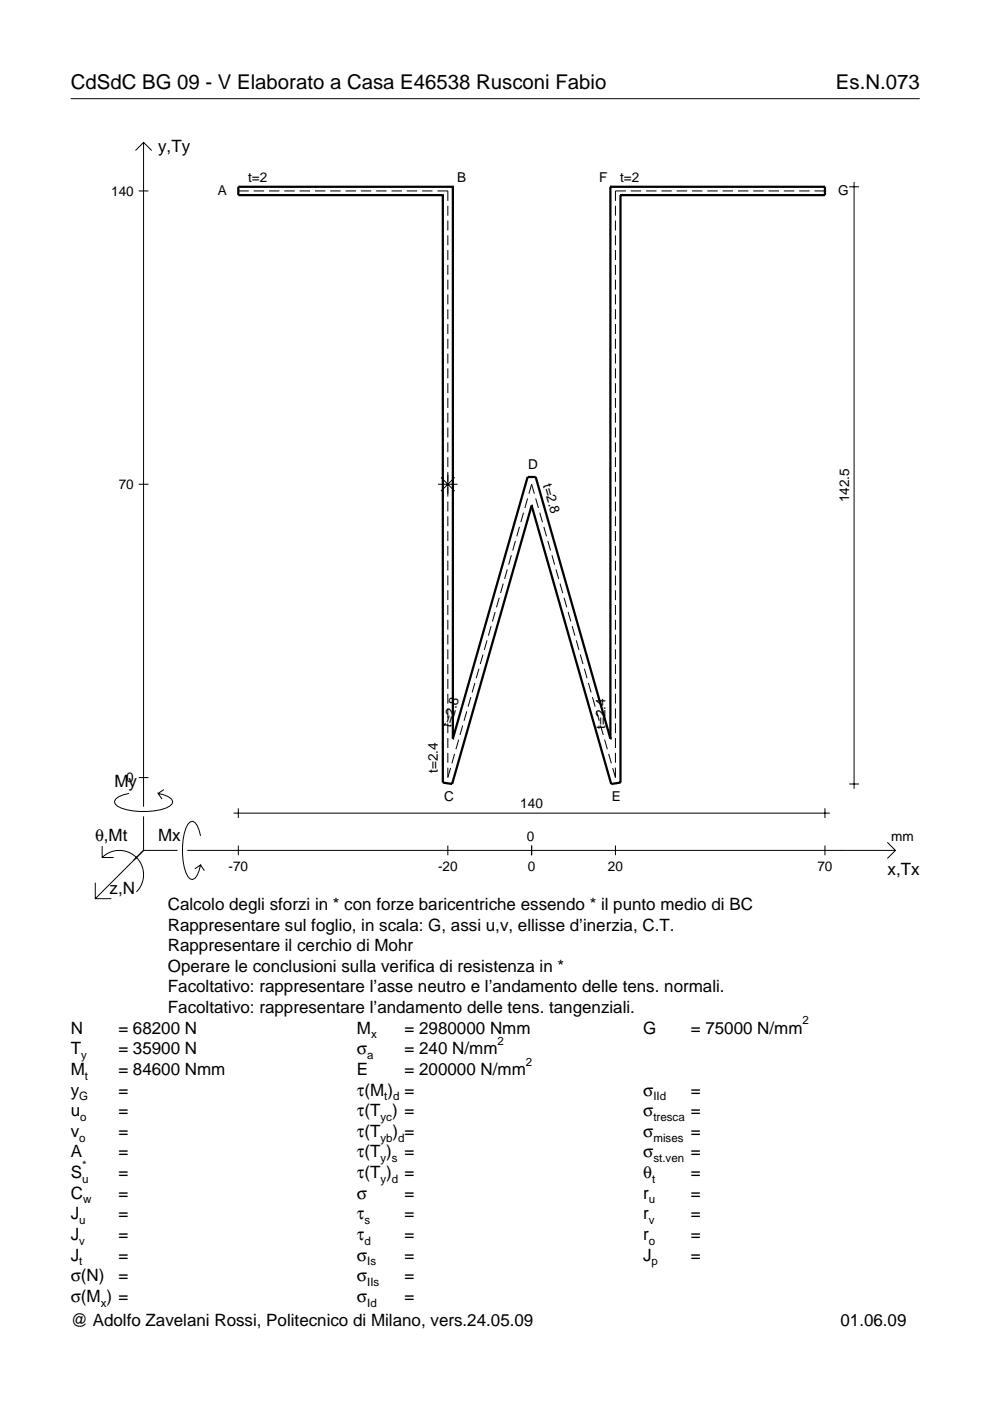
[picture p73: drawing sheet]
<svg xmlns="http://www.w3.org/2000/svg" width="210mm" height="297mm" viewBox="0 0 210 297" stroke-linecap="round" stroke-linejoin="round" font-family="sans-serif">
<defs><g id="words">
<g font-size="4.3">
<text x="15" y="18.9">CdSdC BG 09 - V Elaborato a Casa E46538 Rusconi Fabio</text>
<text x="177.2" y="18.9">Es.N.073</text>
</g>
<g font-size="3.6">
<text x="33.5" y="32.3">y,Ty</text>
<text x="24.3" y="166.9">My</text>
<text x="20.1" y="178.2">θ,Mt</text>
<text x="33.5" y="178.2">Mx</text>
<text x="188.2" y="185.5">x,Tx</text>
<text x="23.2" y="189.6">z,N</text>
<text x="35.6" y="192.9">Calcolo degli sforzi in * con forze baricentriche essendo * il punto medio di BC</text>
<text x="35.6" y="197.3">Rappresentare sul foglio, in scala: G, assi u,v, ellisse d’inerzia, C.T.</text>
<text x="35.6" y="201.7">Rappresentare il cerchio di Mohr</text>
<text x="35.6" y="206">Operare le conclusioni sulla verifica di resistenza in *</text>
<text x="35.6" y="210.4">Facoltativo: rappresentare l’asse neutro e l’andamento delle tens. normali.</text>
<text x="35.6" y="214.8">Facoltativo: rappresentare l’andamento delle tens. tangenziali.</text>
<text x="15" y="219.2">N</text>
<text x="25.1" y="219.2">= 68200 N</text>
<text x="75.7" y="219.2">M</text>
<text x="85.8" y="219.2">= 2980000 Nmm</text>
<text x="136.4" y="219.2">G</text>
<text x="146.5" y="219.2">= 75000 N/mm</text>
<text x="15" y="227.9">M</text>
<text x="15" y="223.5">T</text>
<text x="25.1" y="223.5">= 35900 N</text>
<text x="25.1" y="227.9">= 84600 Nmm</text>
<text x="75.7" y="223.5">σ</text>
<text x="75.7" y="227.9">E</text>
<text x="85.8" y="223.5">= 240 N/mm</text>
<text x="85.8" y="227.9">= 200000 N/mm</text>
<text x="15" y="232.3">y</text>
<text x="25.1" y="232.3">=</text>
<text x="75.7" y="232.3">τ(M ) =</text>
<text x="136.4" y="232.3">σ</text>
<text x="146.5" y="232.3">=</text>
<text x="15" y="236.7">u</text>
<text x="25.1" y="236.7">=</text>
<text x="75.7" y="236.7">τ(T ) =</text>
<text x="136.4" y="236.7">σ</text>
<text x="146.5" y="236.7">=</text>
<text x="15" y="241">v</text>
<text x="15" y="245.4">A</text>
<text x="25.1" y="241">=</text>
<text x="25.1" y="245.4">=</text>
<text x="75.7" y="245.4">τ(T )</text>
<text x="75.7" y="241">τ(T</text>
<text x="83.3" y="241">) =</text>
<text x="85.8" y="245.4">=</text>
<text x="136.4" y="241">σ</text>
<text x="136.4" y="245.4">σ</text>
<text x="146.5" y="241">=</text>
<text x="146.5" y="245.4">=</text>
<text x="15" y="249.8">S</text>
<text x="25.1" y="249.8">=</text>
<text x="75.7" y="249.8">τ(T )</text>
<text x="85.8" y="249.8">=</text>
<text x="136.4" y="249.8">θ</text>
<text x="146.5" y="249.8">=</text>
<text x="15" y="254.2">C</text>
<text x="25.1" y="254.2">=</text>
<text x="75.7" y="254.2">σ</text>
<text x="85.8" y="254.2">=</text>
<text x="136.4" y="254.2">r</text>
<text x="146.5" y="254.2">=</text>
<text x="15" y="262.9">J</text>
<text x="15" y="258.5">J</text>
<text x="25.1" y="258.5">=</text>
<text x="25.1" y="262.9">=</text>
<text x="75.7" y="258.5">τ</text>
<text x="75.7" y="262.9">τ</text>
<text x="85.8" y="258.5">=</text>
<text x="85.8" y="262.9">=</text>
<text x="136.4" y="262.9">r</text>
<text x="136.4" y="258.5">r</text>
<text x="146.5" y="258.5">=</text>
<text x="146.5" y="262.9">=</text>
<text x="15" y="267.3">J</text>
<text x="25.1" y="267.3">=</text>
<text x="75.7" y="267.3">σ</text>
<text x="85.8" y="267.3">=</text>
<text x="136.4" y="267.3">J</text>
<text x="146.5" y="267.3">=</text>
<text x="15" y="271.7">σ(N)</text>
<text x="25.1" y="271.7">=</text>
<text x="75.7" y="271.7">σ</text>
<text x="85.8" y="271.7">=</text>
<text x="15" y="276">σ(M ) =</text>
<text x="15" y="281.2">@ Adolfo Zavelani Rossi, Politecnico di Milano, vers.24.05.09</text>
<text x="75.7" y="276">σ</text>
<text x="85.8" y="276">=</text>
<text x="178.2" y="281.2">01.06.09</text>
</g>
<g font-size="2.9">
<text x="23.6" y="41.5">140</text>
<text x="46.2" y="41.4">A</text>
<text x="52.6" y="38.6">t=2</text>
<text x="96.9" y="38.7">B</text>
<text x="127" y="38.7">F</text>
<text x="131.5" y="38.6">t=2</text>
<text x="177.7" y="41.4">G</text>
<text x="112" y="99.5">D</text>
<text x="25.2" y="103.7">70</text>
<text x="115.1" y="102.8" transform="rotate(74 115.1 102.8)">t=2.8</text>
<text x="180.1" y="106.5" transform="rotate(-90 180.1 106.5)">142.5</text>
<text x="95.6" y="154.3" transform="rotate(-74 95.6 154.3)">t=2.8</text>
<text x="128.4" y="154.5" transform="rotate(-90 128.4 154.5)">t=2.4</text>
<text x="26.8" y="165.9">0</text>
<text x="92.9" y="163.9" transform="rotate(-90 92.9 163.9)">t=2.4</text>
<text x="94.2" y="169.8">C</text>
<text x="110.3" y="171.4">140</text>
<text x="129.7" y="169.8">E</text>
<text x="111.7" y="178.2">0</text>
<text x="189" y="178.2">mm</text>
<text x="48.4" y="184.7">-70</text>
<text x="92.9" y="184.7">-20</text>
<text x="111.9" y="184.7">0</text>
<text x="128.9" y="184.7">20</text>
<text x="173.3" y="184.7">70</text>
</g>
<g font-size="2.4">
<text x="78.7" y="220.2">x</text>
<text x="105.5" y="221.5">2</text>
<text x="170.2" y="217.2">2</text>
<text x="17.2" y="224.5">y</text>
<text x="77.9" y="224.5">a</text>
<text x="111.5" y="225.9">2</text>
<text x="16.8" y="233.3">G</text>
<text x="18" y="228.9">t</text>
<text x="81.5" y="233.3">t d</text>
<text x="138.5" y="233.3">IId</text>
<text x="17" y="237.7">o</text>
<text x="80.7" y="237.7">yc</text>
<text x="138.5" y="237.7">tresca</text>
<text x="16.8" y="242">o</text>
<text x="80.7" y="242">yb d</text>
<text x="138.5" y="242">mises</text>
<text x="17.4" y="250.8">u</text>
<text x="17.4" y="247.8">*</text>
<text x="80.7" y="246.4">y s</text>
<text x="80.7" y="250.8">y d</text>
<text x="138.2" y="250.8">t</text>
<text x="138.5" y="246.4">st.ven</text>
<text x="17.6" y="255.2">w</text>
<text x="137.6" y="255.2">u</text>
<text x="16.8" y="259.5">u</text>
<text x="16.8" y="263.9">v</text>
<text x="77.3" y="259.5">s</text>
<text x="77.3" y="263.9">d</text>
<text x="137.6" y="259.5">v</text>
<text x="137.6" y="263.9">o</text>
<text x="16.8" y="268.3">t</text>
<text x="77.9" y="268.3">Is</text>
<text x="138.2" y="268.3">p</text>
<text x="77.9" y="272.7">IIs</text>
<text x="21.4" y="277">x</text>
<text x="77.9" y="277">Id</text>
</g>
</g></defs>
<g fill="none" stroke="#000" stroke-width=".21">
<path d="M15 20.9h180M28.7 31.9l1.7-1.7 1.8 1.7M30.4 30.2v140.8M180.1 39.6h2M181.1 38.6v128.7M29.4 40.5h2.1M50.5 40.5h2.2M53.8 40.5h2.2M57 40.5h2.2M60.3 40.5h2.2M63.5 40.5h2.2M66.8 40.5h2.2"/>
<path d="M70 40.5h2.2M73.3 40.5h2.2M76.5 40.5h2.2M79.7 40.5h2.3M83 40.5h2.2M86.2 40.5h2.3M89.5 40.5h2.2M92.7 40.5h2.2v2.1M94.9 43.6v2.1M94.9 46.8v2.1M94.9 49.9v2.1M94.9 53v2.1"/>
<path d="M94.9 56.2v2.1M94.9 59.3v2.1M130.5 43.6v2.1M130.5 46.8v2.1M130.5 49.9v2.1M130.5 53v2.1M130.5 56.2v2.1M130.5 59.3v2.1M132.7 40.5h-2.2v2.1M133.7 40.5h2.2M137 40.5h2.2M140.2 40.5h2.2"/>
<path d="M143.5 40.5h2.2M146.7 40.5h2.2M150 40.5h2.2M153.2 40.5h2.2M156.5 40.5h2.2M159.7 40.5h2.2M162.9 40.5h2.3M166.2 40.5h2.2M169.4 40.5h2.3M172.7 40.5h2.2M94.9 62.4v2.1M94.9 65.6v2.1"/>
<path d="M94.9 68.7v2.1M94.9 71.8v2.1M94.9 75v2.1M94.9 78.1v2.1M130.5 62.4v2.1M130.5 65.6v2.1M130.5 68.7v2.1M130.5 71.8v2.1M130.5 75v2.1M130.5 78.1v2.1M94.9 81.2v2.2M94.9 84.4v2.1"/>
<path d="M94.9 87.5v2.1M94.9 90.6v2.2M94.9 93.8v2.1M94.9 96.9v2.1M130.5 81.2v2.2M130.5 84.4v2.1M130.5 87.5v2.1M130.5 90.6v2.2M130.5 93.8v2.1M130.5 96.9v2.1M29.4 102.7h2.1M92.9 102.7h4.1"/>
<path d="M93.5 101.2l2.9 2.9M94.9 100.1v5.2M94.9 106.3v2.1M94.9 109.5v2.1M94.9 112.6v2.1M94.9 115.7v2.1M94.9 118.9v2.1M96.4 101.2l-2.9 2.9M108.4 117.7l-.6 2M109.3 114.7l-.6 2M110.1 111.7l-.5 2M111 108.7l-.6 2"/>
<path d="M111.9 105.7l-.6 2M112.1 104.7l.6-2 .6 2M113.6 105.7l.6 2M114.4 108.7l.6 2M115.3 111.7l.6 2M116.2 114.7l.5 2M117 117.7l.6 2M130.5 100.1v2.1M130.5 103.2v2.1M130.5 106.3v2.1M130.5 109.5v2.1M130.5 112.6v2.1"/>
<path d="M130.5 115.7v2.1M130.5 118.9v2.1M94.9 122v2.1M94.9 125.1v2.1M94.9 128.3v2.1M94.9 131.4v2.1M94.9 134.5v2.1M94.9 137.7v2.1M102.4 138.8l-.6 2M103.3 135.8l-.6 2M104.1 132.8l-.6 2M105 129.8l-.6 2"/>
<path d="M105.8 126.7l-.5 2.1M106.7 123.7l-.6 2.1M107.6 120.7l-.6 2M117.9 120.7l.6 2M118.7 123.7l.6 2.1M119.6 126.7l.6 2.1M120.5 129.8l.5 2M121.3 132.8l.6 2M122.2 135.8l.5 2M123 138.8l.6 2M130.5 122v2.1M130.5 125.1v2.1"/>
<path d="M130.5 128.3v2.1M130.5 131.4v2.1M130.5 134.5v2.1M130.5 137.7v2.1M94.9 140.8v2.1M94.9 143.9v2.2M94.9 147.1v2.1M94.9 150.2v2.1M94.9 153.4v2.1M94.9 156.5v2.1M94.9 159.6v2.1M96.4 159.8l-.6 2.1"/>
<path d="M97.2 156.8l-.5 2M98.1 153.8l-.6 2M99 150.8l-.6 2M99.8 147.8l-.6 2M100.7 144.8l-.6 2M101.5 141.8l-.5 2M123.9 141.8l.6 2M124.8 144.8l.5 2M125.6 147.8l.6 2M126.5 150.8l.5 2M127.3 153.8l.6 2M128.2 156.8l.6 2"/>
<path d="M129 159.8l.6 2.1M130.5 140.8v2.1M130.5 143.9v2.2M130.5 147.1v2.1M130.5 150.2v2.1M130.5 153.4v2.1M130.5 156.5v2.1M130.5 159.6v2.1M21.7 179.4v2.4h2.4M27.3 168.2a3.6 3.6 0 0 0-3 1.7l.1 .5a5.6 5.6 0 0 0 3.8 1.5 13.4 13.4 0 0 0 7.8-1l.5-.5 .1-.5a3.6 3.6 0 0 0-3.1-1.7l.8 1.2M29.4 164.9h2.1M30.4 173.1v7.2"/>
<path d="M34.7 167.4l-1.2 .8M42.5 177.2a3.6 3.6 0 0 0-1.7-3.1l-.5 .2a5.7 5.7 0 0 0-1.5 3.7 13.3 13.3 0 0 0 1 7.9l.5 .5 .5 .1a3.6 3.6 0 0 0 1.7-3.1l-1.2 .8M49.5 172.4h126.4M50.5 171.4v2M50.5 179.3v2M94.9 162.8v2.1l.6-2.1M94.9 179.3v2M112.7 179.3v2M130.5 162.8v2.1l-.6-2.1M130.5 179.3v2M174.9 171.4v2M174.9 179.3v2"/>
<path d="M180.1 166.2h2M188.1 178.6l1.7 1.7-1.7 1.7M20.2 187.2v3.3h3.4M21.7 181.8a5.1 5.1 0 0 1 7.2 0 5.1 5.1 0 0 1 0 7.3M30.4 180.3l-10.2 10.2M30.4 180.3h7.2M39.7 180.3h150.1M42.5 183.4l.8 1.2"/>
</g>
<g fill="none" stroke="#000" stroke-width=".48">
<path d="M96 39.6h.1M96 39.6h-45.5v1.8h43.4M96 39.6v117M129.4 39.6h.1M129.4 39.6h45.5v1.8h-43.3M129.4 39.6v117M93.9 41.4h.1M93.9 41.4v124.5l2 .3 16.8-59M131.6 41.4h.1M131.6 41.4v124.5l-2 .3-16.9-59M112.7 107.2h.1M96 156.6h.1"/>
<path d="M96 156.6l15.9-55.5h1.7l15.8 55.5M129.4 156.6h.1"/>
</g>
<use href="#words"/>
</svg>
